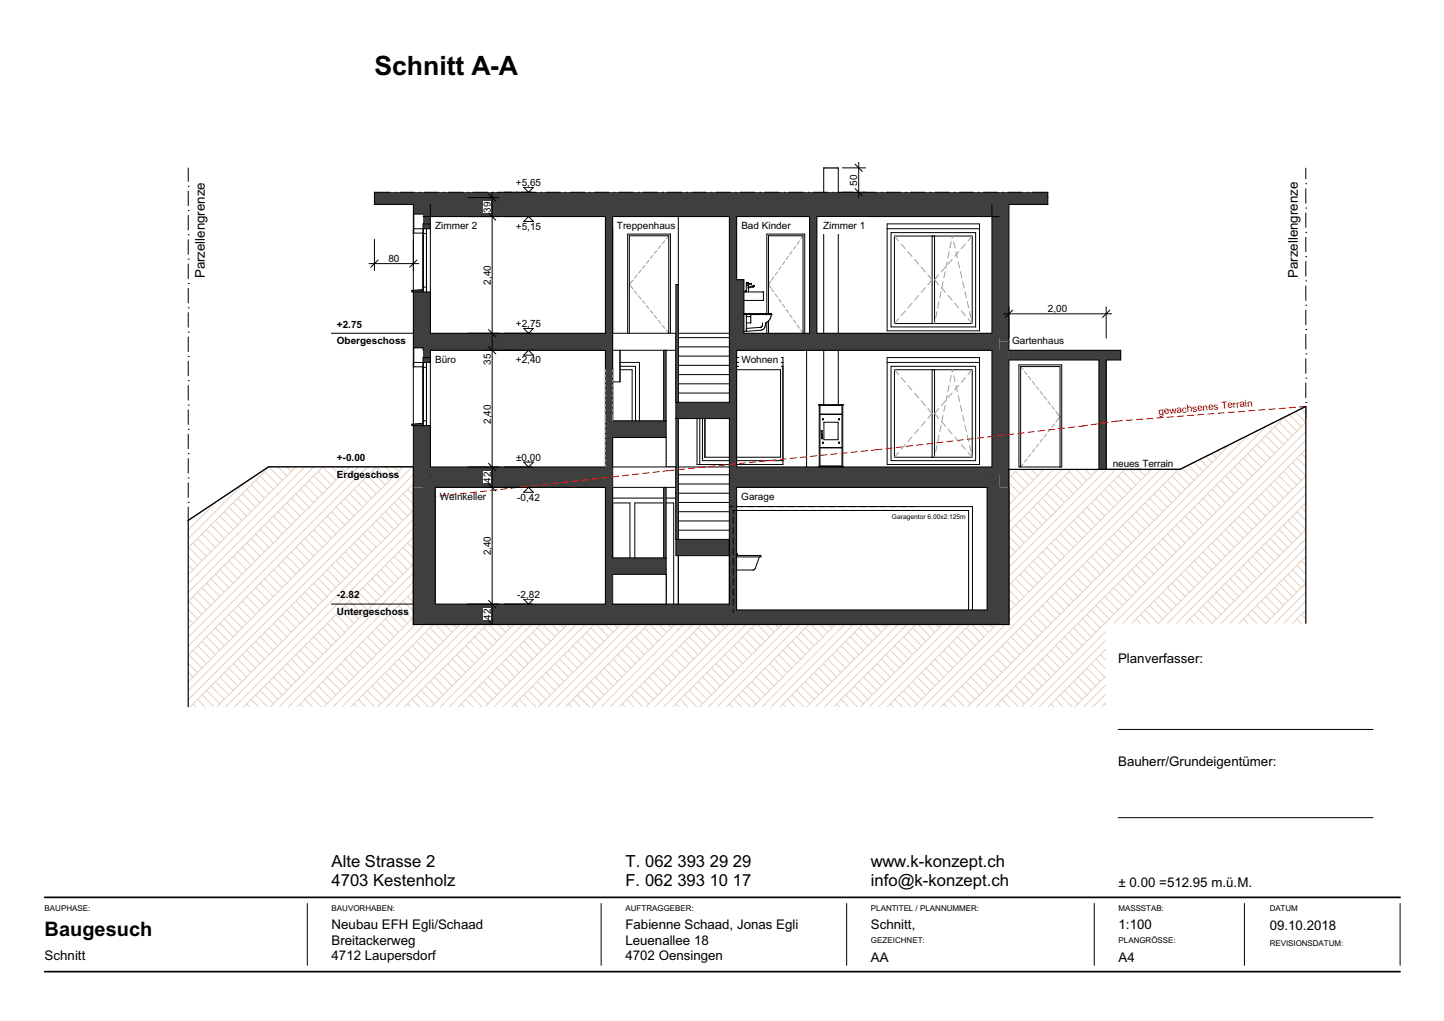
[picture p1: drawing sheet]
<svg xmlns="http://www.w3.org/2000/svg" width="297mm" height="210mm" viewBox="0 0 297 210" stroke-linecap="round" stroke-linejoin="round" font-family="sans-serif">
<defs><g id="words">
<text font-size="5.5" x="77" y="15.4">Schnitt A-A</text>
<text font-size="4.1" x="9.2" y="192.6">Baugesuch</text>
<g font-size="3.4">
<text x="68.2" y="178.4">Alte Strasse 2</text>
<text x="128.6" y="178.4">T. 062 393 29 29</text>
<text x="179.1" y="178.4">www.k-konzept.ch</text>
<text x="68.2" y="182.3">4703 Kestenholz</text>
<text x="128.6" y="182.3">F. 062 393 10 17</text>
<text x="179.1" y="182.3">info@k-konzept.ch</text>
</g>
<g font-size="2.7">
<text x="42.1" y="57.2" transform="rotate(-90 42.1 57.2)">Parzellengrenze</text>
<text x="266.9" y="57.2" transform="rotate(-90 266.9 57.2)">Parzellengrenze</text>
<text x="230" y="136.3">Planverfasser:</text>
<text x="230" y="157.5">Bauherr/Grundeigentümer:</text>
<text x="230.1" y="182.5">± 0.00 =512.95 m.ü.M.</text>
<text x="68.2" y="191.2">Neubau EFH Egli/Schaad</text>
<text x="128.6" y="191.2">Fabienne Schaad, Jonas Egli</text>
<text x="179.1" y="191">Schnitt,</text>
<text x="230.1" y="191">1:100</text>
<text x="261.1" y="191.3">09.10.2018</text>
<text x="9.2" y="197.5">Schnitt</text>
<text x="68.2" y="194.3">Breitackerweg</text>
<text x="68.2" y="197.5">4712 Laupersdorf</text>
<text x="128.6" y="194.3">Leuenallee 18</text>
<text x="128.6" y="197.5">4702 Oensingen</text>
<text x="179.1" y="197.9">AA</text>
<text x="230.1" y="197.9">A4</text>
</g>
<g font-size="2.1">
<text x="106.1" y="38.3">+5,65</text>
<text x="176.3" y="38.2" transform="rotate(-90 176.3 38.2)">50</text>
<text x="89.5" y="47.1">Zimmer 2</text>
<text x="100.9" y="43.7" transform="rotate(-90 100.9 43.7)">39</text>
<text x="106.1" y="47.2">+5,15</text>
<text x="126.9" y="47.1">Treppenhaus</text>
<text x="152.5" y="47.1">Bad Kinder</text>
<text x="169.3" y="47.1">Zimmer 1</text>
<text x="79.9" y="53.9">80</text>
<text x="100.9" y="58.5" transform="rotate(-90 100.9 58.5)">2,40</text>
<text x="215.5" y="64.2">2,00</text>
<text x="69.3" y="67.4">+2.75</text>
<text x="69.3" y="70.8">Obergeschoss</text>
<text x="106.1" y="67.3">+2,75</text>
<text x="208.2" y="70.7">Gartenhaus</text>
<text x="89.5" y="74.6">Büro</text>
<text x="100.9" y="75.1" transform="rotate(-90 100.9 75.1)">35</text>
<text x="106.1" y="74.7">+2,40</text>
<text x="152.5" y="74.6">Wohnen</text>
<text x="100.9" y="87.2" transform="rotate(-90 100.9 87.2)">2,40</text>
<text x="69.3" y="94.9">+-0.00</text>
<text x="106.2" y="94.8">±0,00</text>
<text x="69.3" y="98.3">Erdgeschoss</text>
<text x="100.9" y="99.3" transform="rotate(-90 100.9 99.3)">42</text>
<text x="228.9" y="96.1">neues Terrain</text>
<text x="90.5" y="102.8">Weinkeller</text>
<text x="106.4" y="102.9">-0,42</text>
<text x="152.5" y="102.8">Garage</text>
<text x="100.9" y="114.2" transform="rotate(-90 100.9 114.2)">2,40</text>
<text x="69.3" y="123.1">-2.82</text>
<text x="106.4" y="123">-2,82</text>
<text x="69.3" y="126.5">Untergeschoss</text>
<text x="100.9" y="127.5" transform="rotate(-90 100.9 127.5)">42</text>
<text x="106.4" y="131.1">-3,24</text>
</g>
<g font-size="2.1" fill="#f00">
<text x="238.3" y="85.3" transform="rotate(-5 238.3 85.3)">gewachsenes Terrain</text>
<text x="60.6" y="105.3" transform="rotate(-5 60.6 105.3)">gewachsenes Terrain</text>
</g>
<g font-size="1.6">
<text x="9.2" y="187.3">BAUPHASE:</text>
<text x="68.2" y="187.3">BAUVORHABEN:</text>
<text x="128.6" y="187.3">AUFTRAGGEBER:</text>
<text x="179.1" y="187.3">PLANTITEL / PLANNUMMER:</text>
<text x="230.1" y="187.3">MASSSTAB:</text>
<text x="261.1" y="187.3">DATUM</text>
<text x="179.1" y="193.9">GEZEICHNET:</text>
<text x="230.1" y="193.9">PLANGRÖSSE:</text>
<text x="261.1" y="194.6">REVISIONSDATUM:</text>
</g>
<text font-size="1.4" x="183.5" y="106.7">Garagentor 6.00x2.125m</text>
</g></defs>
<path d="M9.2 184.6h278.8M9.2 199.8h278.8" fill="none" stroke="#000" stroke-width=".35"/>
<path d="M230 150h52.4M230 168.2h52.4M63.2 185.8v12.7M123.6 185.8v12.7M174.1 185.8v12.7M225.1 185.8v12.7M255.9 185.8v12.7M288 185.8v12.7" fill="none" stroke="#000" stroke-width=".21"/>
<!-- layer: 07 Aussenwnde -->
<path d="M207.5 112.5h45.1v12M226.4 112.5v12M252.6 113.5l2-1h9v12h-56.1" fill="none" stroke="#000" stroke-width=".21"/>
<!-- layer: 10 Decken -->
<g fill="#3f3f3f">
<path d="M150 97.7h55.5v2.5h-55.5z" fill-rule="evenodd"/>
<path d="M87 97.7h39v2.5h-39z" fill-rule="evenodd"/>
<path d="M150 69.5h55.5v2.5h-55.5z" fill-rule="evenodd"/>
<path d="M87 69.5h39v2.5h-39z" fill-rule="evenodd"/>
</g>
<!-- layer: 07 Aussenwnde -->
<g fill="#3f3f3f">
<path d="M204 72h1.5v25.7h-1.5z" fill-rule="evenodd"/>
<path d="M205.5 70.2h2v30h-2z" fill-rule="evenodd"/>
<path d="M87 60h1.5v9.5h-1.5z" fill-rule="evenodd"/>
<path d="M87 42h1.5v4h-1.5z" fill-rule="evenodd"/>
<path d="M85 42h2v2h-2z" fill-rule="evenodd"/>
<path d="M85 60h2v9.5h-2z" fill-rule="evenodd"/>
<path d="M85 47v.9z" fill-rule="evenodd"/>
<path d="M204 42h1.5v27.5h-1.5z" fill-rule="evenodd"/>
<path d="M205.5 42h2v28.2h-2z" fill-rule="evenodd"/>
<path d="M87 87.5h1.5v10.2h-1.5z" fill-rule="evenodd"/>
<path d="M87 72h1.5v1.5h-1.5z" fill-rule="evenodd"/>
<path d="M85 69.5h2v2h-2z" fill-rule="evenodd"/>
<path d="M85 87.5h2v12.7h-2z" fill-rule="evenodd"/>
<path d="M85 74.5v.9z" fill-rule="evenodd"/>
</g>
<!-- layer: 08 Innenwnde -->
<g fill="#3f3f3f">
<path d="M124.5 100.2h1.5v25.7h-1.5z" fill-rule="evenodd"/>
<path d="M150 72h1.5v25.7h-1.5z" fill-rule="evenodd"/>
<path d="M166.5 44.5h1.5v25h-1.5z" fill-rule="evenodd"/>
<path d="M150 44.5h1.5v25h-1.5z" fill-rule="evenodd"/>
<path d="M124.5 72h1.5v25.7h-1.5z" fill-rule="evenodd"/>
<path d="M124.5 44.5h1.5v25h-1.5z" fill-rule="evenodd"/>
</g>
<!-- layer: 11 Dcher -->
<g fill="#3f3f3f">
<path d="M77 40.6h138.5v1.4h-138.5z" fill-rule="evenodd"/>
<path d="M77 39.5h138.5v.8h-138.5z" fill-rule="evenodd"/>
</g>
<path d="M77 42h138.5" fill="none" stroke="#3f3f3f" stroke-width=".21"/>
<path d="M77 40.5h138.5" fill="none" stroke="#3f3f3f" stroke-width=".25"/>
<!-- layer: 12 Treppen / Lift -->
<g fill="#3f3f3f">
<path d="M126 86.5h11v3.5h-11z" fill-rule="evenodd"/>
<path d="M139 82.7h11v3.4h-11z" fill-rule="evenodd"/>
<path d="M126 114.7h11v3.5h-11z" fill-rule="evenodd"/>
<path d="M139 110.9h11v3.4h-11z" fill-rule="evenodd"/>
</g>
<!-- layer: 07 Aussenwnde -->
<path d="M226 74h1.5v24.2h-1.5z" fill-rule="evenodd" fill="#3f3f3f"/>
<!-- layer: 10 Decken -->
<g fill="#3f3f3f">
<path d="M207.5 72h23v2h-23z" fill-rule="evenodd"/>
<path d="M126 124.9h24v1h-24z" fill-rule="evenodd"/>
<path d="M89.5 124.9h35v1h-35z" fill-rule="evenodd"/>
</g>
<path d="M89.5 124.3h35M126 124.3h24" fill="none" stroke="#3f3f3f" stroke-width=".21"/>
<g fill="#3f3f3f">
<path d="M89.5 125.9h62z" fill-rule="evenodd"/>
<path d="M126 124.3h24v.6h-24z" fill-rule="evenodd"/>
<path d="M89.5 124.3h35v.6h-35z" fill-rule="evenodd"/>
<path d="M87 125.9h118.5v2.5h-118.5z" fill-rule="evenodd"/>
<path d="M151.5 96.9h52.5v.8h-52.5z" fill-rule="evenodd"/>
</g>
<path d="M151.5 96.8h52.5" fill="none" stroke="#3f3f3f" stroke-width=".21"/>
<path d="M88.5 96.9h36v.8h-36z" fill-rule="evenodd" fill="#3f3f3f"/>
<path d="M88.5 96.8h36M88.5 96.1h36M151.5 96.1h52.5" fill="none" stroke="#3f3f3f" stroke-width=".21"/>
<g fill="#3f3f3f">
<path d="M88.5 97.7h37.5z" fill-rule="evenodd"/>
<path d="M150 97.7h54z" fill-rule="evenodd"/>
<path d="M88.5 96.1h36v.6h-36z" fill-rule="evenodd"/>
<path d="M151.5 96.1h52.5v.6h-52.5z" fill-rule="evenodd"/>
</g>
<path d="M88.5 69.3h36M153 69.3h13.5M168 69.3h36" fill="none" stroke="#3f3f3f" stroke-width=".3"/>
<path d="M88.5 68.6h36M153 68.6h13.5M168 68.6h36" fill="none" stroke="#3f3f3f" stroke-width=".21"/>
<g fill="#3f3f3f">
<path d="M150 69.5h54z" fill-rule="evenodd"/>
<path d="M88.5 69.5h37.5z" fill-rule="evenodd"/>
<path d="M168 68.6h36v.6h-36z" fill-rule="evenodd"/>
<path d="M88.5 68.6h36v.6h-36z" fill-rule="evenodd"/>
<path d="M153 68.6h13.5v.6h-13.5z" fill-rule="evenodd"/>
<path d="M151.5 125.4h51.5v.5h-51.5z" fill-rule="evenodd"/>
</g>
<!-- layer: 08 Innenwnde -->
<path d="M150 99.5v.7h1.5v25.7h-1.5z" fill-rule="evenodd" fill="#3f3f3f"/>
<!-- layer: 11 Dcher -->
<path d="M87 42h118.5v2.5h-118.5z" fill-rule="evenodd" fill="#3f3f3f"/>
<!-- layer: 07 Aussenwnde -->
<path d="M85.1 44v3.9" fill="none" stroke="#3f3f3f" stroke-width=".21"/>
<g fill="#3f3f3f">
<path d="M87 46h1.5v1h-1.5z" fill-rule="evenodd"/>
<path d="M87.7 47v1z" fill-rule="evenodd"/>
<path d="M87.7 58.5v.5z" fill-rule="evenodd"/>
<path d="M87.7 59v1z" fill-rule="evenodd"/>
<path d="M87.7 48v.5z" fill-rule="evenodd"/>
</g>
<path d="M87.7 48v11" fill="none" stroke="#3f3f3f" stroke-width=".21"/>
<g fill="#3f3f3f">
<path d="M87 59v1z" fill-rule="evenodd"/>
<path d="M84.7 59.7l2.3-.2v.5h-2.3z" fill-rule="evenodd"/>
<path d="M87 47v1z" fill-rule="evenodd"/>
<path d="M87 58.5v.7z" fill-rule="evenodd"/>
<path d="M87 47.8v.7z" fill-rule="evenodd"/>
</g>
<path d="M87 48v11M85.1 71.5v3.9" fill="none" stroke="#3f3f3f" stroke-width=".21"/>
<g fill="#3f3f3f">
<path d="M87 73.5h1.5v1h-1.5z" fill-rule="evenodd"/>
<path d="M84.7 87.2l2.3-.2v.5h-2.3z" fill-rule="evenodd"/>
<path d="M87 86.5v1z" fill-rule="evenodd"/>
<path d="M87 74.5v1z" fill-rule="evenodd"/>
</g>
<path d="M87.7 75.5v11" fill="none" stroke="#3f3f3f" stroke-width=".21"/>
<g fill="#3f3f3f">
<path d="M87.7 75.3v.7z" fill-rule="evenodd"/>
<path d="M87.7 86v.7z" fill-rule="evenodd"/>
<path d="M87.7 74.5v1z" fill-rule="evenodd"/>
<path d="M87.7 86.5v1z" fill-rule="evenodd"/>
</g>
<path d="M87 75.5v11" fill="none" stroke="#3f3f3f" stroke-width=".21"/>
<g fill="#3f3f3f">
<path d="M87 75.5v.5z" fill-rule="evenodd"/>
<path d="M87 86v.5z" fill-rule="evenodd"/>
</g>
<!-- layer: 08 Innenwnde -->
<path d="M151.5 57.5h1.5v12h-1.5z" fill-rule="evenodd" fill="#3f3f3f"/>
<!-- layer: 10 Decken -->
<g fill="none" stroke="#000" stroke-width=".21">
<path d="M87 71.5v.5M88.5 72h36M88.5 68.5h36M126 68.5h24M139 68.5v3.5h-13v-2.5M150 69.5v2.5M151.5 72h52.5M153 68.5h13.5M168 68.5h36M207.5 72h23v2h-3M207.5 74h18.5M88.5 96h36"/>
<path d="M137 96h13M139 96v4.2h-13v-2.5M150 97.7v1.8M151.5 96h52.5M219.5 98.2v1.7h-12M89.5 100.2h35M151.5 100.2h51.5M87 128.4h118.5M89.5 124.2h35M126 124.2h24M151.5 125.4h51.5"/>
</g>
<!-- layer: 07 Aussenwnde -->
<g fill="none" stroke="#000" stroke-width=".21">
<path d="M84.7 59.7v.3h3.8M85 42v17.7h-.3M85 47.9h2M85 47h.1M85 44h2M85.1 47h3.4M85.1 44v3.9M87 47.8h.1M87 48.5h.1M87 59.2h.1M87 58.5h.1M87 59.5l-2.3 .2"/>
<path d="M87 59h.7M87 48h.7M87.7 47v13M87.7 48.5h.1M87.7 58.5h.1M88.5 42v26.5M88.5 46h-1.5v14M139.5 44.5v24M182.5 46h19v22h-19zM182.5 47h19M183.3 47.8h17.4v19.4h-17.4zM184 48.5h16v18h-16z"/>
<path d="M204 42v26.5M207.5 42v30M85 60v27.2M85 74.5h.1M85 75.4h2M85 71.5h2M85.1 74.5h3.4M85.1 71.5v3.9M87 76h.1M87 75.5h.7M87.7 75.3h.1M87.7 76h.1"/>
<path d="M87.7 74.5v13M88.5 72v24M88.5 73.5h-1.5v14M127.5 74.5h4v12M127.5 75.3h3.2v11.2M127.5 76h2.5v10.5M151.5 73.5h9.5v22h-9.5M151.5 75.3h9.5M151.5 76h9v18h-9M151.5 74.5h9.5M165.9 72v24M182.5 73.5h19v22h-19z"/>
<path d="M182.5 74.5h19M183.3 75.3h17.4v19.4h-17.4zM184 76h16v18h-16zM204 72v24M207.5 74v26.2M209.6 75h8.8v21h-8.8zM226 74v24.2M227.5 74v24.2h-20M85 87.5v12.7M85 96h-6v17.5h6M87 86h.1M87 86.5h.7"/>
<path d="M87 87l-2.3 .2v.3h3.8M87.7 86h.1M87.7 86.7h.1M88.5 97.7h.1M139.5 86.1v9.9M143.4 86.1v9.4h6.6M143.9 86.1v9.4M144.5 86.1v8.6h5.5M145 86.1v7.9h5M151.5 94.7h9.5M204 97.7h.1M209.9 96v-20.6h8.1v20.6"/>
<path d="M126 103.4h3.6v11.3M126 102.4h13M130.6 114.7v-11.3h8v20.8M139.5 114.3v9.9M151.5 105h47.7v20.4M151.5 104.2h48.5v21.2M236.4 124.5v3.1h6v-3.1"/>
</g>
<!-- layer: 08 Innenwnde -->
<g fill="none" stroke="#000" stroke-width=".21">
<path d="M169.4 39.5v-5h3v5M124.5 44.5v24M126 44.5v25M126 48.1h.1M126 46.8h.1M150 44.5v25M151.5 44.5v13h1.5v11M166.5 44.5v24M168 44.5v24M169.4 44.5v24M172.4 44.5v24M124.5 72v24"/>
<path d="M126 72v14.5M126 75.6h.1M129.1 68.5v-20.4h8.8v20.4M129.4 68.5v-20h8.1v20M150 72v10.7M151.5 72v24M157.7 64.5v-16.4h7.8v20.4M157.7 66.3v2.2M158.1 64.5v-16h7.1v20M158.1 66v2.5M169.4 72v11.2M172.4 72v11.2"/>
<path d="M126 90v7.7M150 99.5v24.7M150 99.5h.1M150 86.1v11.6M169.4 96h.1M172.4 96h.1M124.5 100.2v24M126 100.2v14.5M126 118.2v6M126 103.8h.1M139.5 114.3v9.9M151.5 100.2v25.2"/>
</g>
<!-- layer: 27 Mbel Einbau -->
<g fill="none" stroke="#000" stroke-width=".21">
<path d="M153.4 59.8h.1M153.4 59.9h.1M153.5 58.7h.4M153.9 59.2h.1M153.9 59.1h.1M153.9 59v.1M153.9 58.4h.1M153.9 59.3h.1M153.9 59v-.8h-.4v1.8M153.9 59.3v.7M153.9 58.4h.7h-.7M153.9 59h.1"/>
<path d="M154.1 58.4h.1M154.9 59h.1M154.9 58.9v.1M154.9 59l-1 .3M154.9 58.9h.1M155 58.9h.1M155 58.9h-.1M155 59h-.1M155 58.9l-.1 .1M155.1 58.9h-.1M155.1 58.9h.1M155.1 58.7l-1.2 .3"/>
<path d="M155.1 58.7h.1M155.1 58.7v.1M155.1 58.8h.1M155.1 58.8v.1M155.2 58.9h.1M155.2 58.9h-.1M127.5 72v6.5h-1.5M153 61.7l4 .1M153 68.1h.5M153 64.7h5.7M153 64.6v.1M153.1 64.6h-.1"/>
<path d="M153.1 64.6h.1M153.1 64.7h.1M153.1 64.6v.1M153.1 64.5v.1M153.1 64.5h.1M153.2 64.5h-.1M153.2 64.5h5.3M153.2 64.5h.1M153.2 64.7h.1M153.2 64.6v.1M153.2 64.6h.1M153.2 64.5v.1"/>
<path d="M153.5 64.7v3.4M153.5 65.1h.9M154 64.5v.2M154 64.5h.1M154.4 64.7v1.7h-.9M156.5 67.3l-3 .2M156.5 67.3h.1M156.8 64.7h.1M156.8 66.4v.7l-.3 .2M157 60l-4 .1M157 60v.1M157 60.1v1.7"/>
<path d="M157 61.8h.1M157.5 64.7h.1M158.1 64.7h.1M158.3 64.7h.1M158.5 64.5h.1M158.6 64.5h.1M158.6 64.7a1.84 1.84 0 0 1-1.1 1.7l-.2 .9-.4 .5-3.4 .3M158.6 64.7h.1M158.6 64.5l.1 .1M158.7 64.7h.1M158.7 64.6v.1M168.4 95.9l5 .1z"/>
<path d="M168.4 83.2l5 .1zM168.5 83.3v12.6M168.6 96h.1M168.7 83.4h4.5v1.8h-4.5zM168.7 85.2h4.5v6.8h-4.5zM168.7 92.1h4.5v3.7h-4.5zM168.9 88.6v.8M168.9 96h.1M168.9 88.6h.1M168.9 89.4l.1 .8M169 88.5l-.1 .1M169 88.5v.1"/>
<path d="M169 88.6h.1M169 90.2h.1M169.1 88.6h.1M169.1 88.6v.8M169.1 89.4h-.2M169.1 89.4l.1 .8M169.2 90.2h-.1M169.2 91v.1M169.2 86.2l.1 .1M169.2 86.2h.1M169.2 86.2h.1v.1M169.2 90.2h.1"/>
<path d="M169.3 90.9l-.1 .1M169.3 90.9v.1M169.3 91v.1h-.1M169.3 86.3h.1M169.5 86.8h2.9v3.6h-2.9zM172.5 91v.1M172.5 86.2v.1M172.5 91.1h.2M172.5 86.2h.1M172.5 86.2h.2M172.5 91h.1M172.5 86.3h.1"/>
<path d="M172.6 90.9l-.1 .1M172.6 90.9l.1 .1M172.7 86.2h.1M172.7 91v.1M172.7 86.2l-.1 .1M172.9 96h.1M173.2 96h.1M173.3 83.3v12.6M151.5 113.8l.1 .4h4.9v.3h-5M156.2 114.5l-.8 2.4-.3 .3h-3.6"/>
</g>
<!-- layer: 08 Innenwnde -->
<g fill="none" stroke="#9f9f9f" stroke-width=".21">
<path d="M130.2 57.6l-.8 .9 .8 .9M130.5 59.8l.5 .7M131 56.6l-.5 .6M131.8 55.6l-.5 .6M132.6 54.6l-.5 .6M133.5 53.6l-.5 .6M134.3 52.5l-.5 .7M135.1 51.5l-.5 .7M135.9 50.5l-.5 .6M136.7 49.5l-.5 .6M137.5 48.5l-.5 .6M158.5 57.9l-.4 .6 .4 .7"/>
<path d="M158.7 59.4l.5 .7M159.2 57l-.5 .6M159.9 55.9l-.5 .7M160.7 54.9l-.5 .6M161.4 53.8l-.5 .7M162.2 52.7l-.5 .7M162.9 51.7l-.4 .6M163.7 50.6l-.5 .7M164.4 49.6l-.4 .6M165.2 48.5l-.5 .6M124.5 76v.6M124.5 77v.6"/>
<path d="M124.5 78v.6M124.5 79v.7M126 76v.6M126 77v.6M126 78v.6M126 79v.7M131.3 60.8l.5 .7M132.1 61.9l.5 .6M133 62.9l.5 .6M133.8 63.9l.5 .6M134.6 64.9l.5 .6M135.4 65.9l.5 .6"/>
<path d="M136.2 66.9l.5 .6M137 67.9l.5 .6M159.4 60.5l.5 .6M160.2 61.5l.5 .7M160.9 62.6l.5 .6M161.7 63.6l.5 .7M162.5 64.7l.4 .7M163.2 65.8l.5 .6M164 66.8l.4 .7M164.7 67.9l.5 .6M124.5 80v.7M124.5 81.1v.6"/>
<path d="M124.5 82.1v.6M124.5 83.1v.6M124.5 84.1v.6M124.5 85.1v1.8M124.5 87.3v.7M124.5 88.3v.7M124.5 89.4v.6M124.5 90.4v.6M124.5 91.4v.6M124.5 92.4v.6M124.5 93.4v.6M124.5 94.4v.6"/>
<path d="M124.5 95.4v.6M126 80v.7M126 81.1v.6M126 82.1v.6M126 83.1v.6M126 84.1v.6M126 85.1v1.4"/>
</g>
<!-- layer: 11 Dcher -->
<g fill="none" stroke="#000" stroke-width=".21">
<path d="M80.3 39.5h-3.3v2.5h8M81.3 39.5h.1M82.3 39.5h3M86.3 39.5h.1M87.3 39.5h3M91.3 39.5h.1M92.3 39.5h3M96.3 39.5h.1M97.3 39.5h3M101.3 39.5h.1M102.3 39.5h3M106.3 39.5h.1"/>
<path d="M107.3 39.5h3M111.3 39.5h.1M112.3 39.5h3M116.3 39.5h.1M117.3 39.5h3M121.3 39.5h.1M122.3 39.5h3M126.3 39.5h.1M127.3 39.5h3M131.3 39.5h.1M132.3 39.5h3M136.3 39.5h.1"/>
<path d="M137.3 39.5h3M141.3 39.5h.1M142.3 39.5h3M146.3 39.5h.1M147.3 39.5h3M151.3 39.5h.1M152.3 39.5h3M156.3 39.5h.1M157.3 39.5h3M161.3 39.5h.1M162.3 39.5h3M166.3 39.5h.1"/>
<path d="M167.3 39.5h3M171.3 39.5h.1M172.3 39.5h3M176.3 39.5h.1M177.3 39.5h3M181.3 39.5h.1M182.3 39.5h3M186.3 39.5h.1M187.3 39.5h3M191.3 39.5h.1M192.3 39.5h3M196.3 39.5h.1"/>
<path d="M197.3 39.5h3M201.3 39.5h.1M202.3 39.5h3M206.3 39.5h.1M207.3 39.5h3M211.3 39.5h.1M212.3 39.5h3.2v2.5h-8M87 44.5h37.5M126 44.5h24M151.5 44.5h15M168 44.5h37.5"/>
</g>
<!-- layer: 12 Treppen / Lift -->
<g fill="none" stroke="#000" stroke-width=".21">
<path d="M139 72v14.1h11M139 78.9h11M139 77h11M139 75.1h11M139 73.2h11M139 71.3h11M139 69.4h11M126 86.5h11v12h-11M126 90h11M139 80.8h11M139 82.7h11M139 99.5h11"/>
<path d="M139 97.6h11M126 114.7h11v9.5M126 118.2h11M139 100.2v14.1h11v-3.4h-11M139 109h11M139 107.1h11M139 105.2h11M139 103.3h11M139 101.4h11M126 122.5h11"/>
</g>
<!-- layer: 07 Aussenwnde -->
<g fill="none" stroke="#9f9f9f" stroke-width=".21">
<path d="M209.9 75.4l.5 .6M210.7 76.4l.5 .6M211.5 77.4l.5 .7M212.3 78.5l.5 .6M213.1 79.5l.5 .6M210.4 95.4l-.5 .6M211.2 94.4l-.5 .6M212 93.4l-.5 .6M212.8 92.3l-.5 .7M213.6 91.3l-.5 .7M213.9 80.5l.5 .6M214.4 90.3l-.5 .6"/>
<path d="M214.7 81.5l.5 .7M215.2 89.3l-.5 .6M215.5 82.6l.5 .6M216 88.3l-.5 .6M216.3 83.6l.5 .6M216.8 87.2l-.5 .7M217.1 84.6l.9 1.1-.9 1.1"/>
</g>
<path d="M126 96h13v4.2h-13z" fill-rule="evenodd" fill="#fff"/>
<g fill="none" stroke="#000" stroke-width=".21">
<path d="M126 96h13v4.2h-13zM85.6 128.4l.5 .5M86.6 128.4l-.5 .5M87.7 128.4l.5 .5M88.7 128.4l-.5 .5M89.9 128.4l.5 .5M90.8 128.4l-.5 .5M92 128.4l.4 .5 .5-.5M94.1 128.4l.5 .5M95.1 128.4l-.5 .5M96.2 128.4l.5 .5M97.2 128.4l-.5 .5"/>
<path d="M98.3 128.4l.5 .5M99.3 128.4l-.5 .5M100.5 128.4l.4 .5 .5-.5M102.6 128.4l.5 .5M103.5 128.4l-.5 .5M104.7 128.4l.5 .5M105.7 128.4l-.5 .5M106.8 128.4l.5 .5M107.8 128.4l-.5 .5M108.9 128.4l.5 .5 .5-.5M111.1 128.4l.5 .5M112 128.4l-.5 .5"/>
<path d="M113.2 128.4l.5 .5M114.2 128.4l-.5 .5M115.3 128.4l.5 .5M116.3 128.4l-.5 .5M117.4 128.4l.5 .5M118.4 128.4l-.5 .5M119.6 128.4l.5 .5M120.5 128.4l-.5 .5M121.7 128.4l.5 .5M122.6 128.4l-.5 .5M123.8 128.4l.5 .5 .5-.5M125.9 128.4l.5 .5"/>
<path d="M126.9 128.4l-.5 .5M128 128.4l.5 .5M129 128.4l-.5 .5M130.2 128.4l.5 .5M131.1 128.4l-.5 .5M132.3 128.4l.4 .5 .5-.5M134.4 128.4l.5 .5M135.4 128.4l-.5 .5M136.5 128.4l.5 .5M137.5 128.4l-.5 .5M138.6 128.4l.5 .5M139.6 128.4l-.5 .5"/>
<path d="M140.8 128.4l.4 .5 .5-.5M142.9 128.4l.5 .5M143.8 128.4l-.5 .5M145 128.4l.5 .5M146 128.4l-.5 .5M147.1 128.4l.5 .5M148.1 128.4l-.5 .5M149.3 128.4l.4 .5 .5-.5M151.4 128.4l.5 .5M152.3 128.4l-.5 .5M153.5 128.4l.5 .5M154.5 128.4l-.5 .5"/>
<path d="M155.6 128.4l.5 .5M156.6 128.4l-.5 .5M157.7 128.4l.5 .5 .5-.5M159.9 128.4l.5 .5M160.8 128.4l-.5 .5M162 128.4l.5 .5M162.9 128.4l-.5 .5M164.1 128.4l.5 .5M165.1 128.4l-.5 .5M166.2 128.4l.5 .5 .5-.5M168.3 128.4l.5 .5M169.3 128.4l-.5 .5"/>
<path d="M170.5 128.4l.5 .5M171.4 128.4l-.5 .5M172.6 128.4l.5 .5M173.5 128.4l-.5 .5M174.7 128.4l.5 .5 .5-.5M176.8 128.4l.5 .5M177.8 128.4l-.5 .5M179 128.4l.5 .5M179.9 128.4l-.5 .5M181.1 128.4l.5 .5M182 128.4l-.5 .5M183.2 128.4l.5 .5 .5-.5"/>
<path d="M185.3 128.4l.5 .5M186.3 128.4l-.5 .5M187.4 128.4l.5 .5M188.4 128.4l-.5 .5M189.6 128.4l.5 .5M190.5 128.4l-.5 .5M191.7 128.4l.4 .5 .5-.5M193.8 128.4l.5 .5M194.8 128.4l-.5 .5M195.9 128.4l.5 .5M196.9 128.4l-.5 .5M198 128.4l.5 .5"/>
<path d="M199 128.4l-.5 .5M200.2 128.4l.4 .5 .5-.5M202.3 128.4l.5 .5M203.2 128.4l-.5 .5M204.4 128.4l.5 .5M205.4 128.4l-.5 .5M206.5 128.4l.5 .5M207.5 128.4l-.5 .5"/>
</g>
<path d="M126 118.1h11v6.1h-11z" fill-rule="evenodd" fill="#fff"/>
<path d="M126 118.1h11v6.1h-11z" fill="none" stroke="#000" stroke-width=".21"/>
<path d="M139 58.5h.5v24.2h-.5z" fill-rule="evenodd" fill="#5f5f5f"/>
<path d="M139 58.5h.5v24.2h-.5z" fill="none" stroke="#000" stroke-width=".21"/>
<path d="M136.5 72h.5v14.5h-.5z" fill-rule="evenodd" fill="#5f5f5f"/>
<path d="M136.5 72h.5v14.5h-.5z" fill="none" stroke="#000" stroke-width=".21"/>
<path d="M136.5 100.2h.5v14.5h-.5z" fill-rule="evenodd" fill="#5f5f5f"/>
<path d="M136.5 100.2h.5v14.5h-.5z" fill="none" stroke="#000" stroke-width=".21"/>
<path d="M139 86h.5v24.9h-.5z" fill-rule="evenodd" fill="#5f5f5f"/>
<g fill="none" stroke="#000" stroke-width=".21">
<path d="M38.7 38.3h.1M38.7 39.3v3M38.7 34.6v2.7M268.6 37.8h.1M268.6 34.6v2.2M268.6 38.8v3M38.7 58.3h.1M38.7 59.3v3M38.7 53.3h.1M38.7 54.3v3M38.7 48.3h.1M38.7 49.3v3"/>
<path d="M38.7 43.3h.1M38.7 44.3v3M268.6 57.8h.1M268.6 52.8h.1M268.6 47.8h.1M268.6 42.8h.1M268.6 43.8v3M268.6 48.8v3M268.6 53.8v3M268.6 58.8v3M38.7 78.3h.1M38.7 79.3v3"/>
<path d="M38.7 73.3h.1M38.7 74.3v3M38.7 68.3h.1M38.7 69.3v3M38.7 63.3h.1M38.7 64.3v3M268.6 77.8h.1M268.6 72.8h.1M268.6 67.8h.1M268.6 62.8h.1M268.6 63.8v3M268.6 68.8v3"/>
<path d="M268.6 73.8v3M268.6 78.8v3M38.7 99.3v3M38.7 98.3h.1M38.7 94.3v3M38.7 93.3h.1M38.7 89.3v3M38.7 88.3h.1M38.7 84.3v3M38.7 83.3h.1M139 86h.5v24.9h-.5zM268.6 82.8h.1"/>
<path d="M268.6 83.8v2.2M38.7 104.3v2.8M38.7 103.3h.1"/>
</g>
<path d="M85 96h-29.8l-16.5 11.1M268.6 83.6l-25.9 12.9h-15.2" fill="none" stroke="#000" stroke-width=".25"/>
<g fill="none" stroke="#f00" stroke-width=".21">
<path d="M110.5 99.8l-1.3 .1M112.6 99.6l-1.3 .1M114.7 99.3l-1.3 .2M116.8 99.1l-1.3 .2M118.9 98.9l-1.3 .1M121 98.6l-1.3 .2M123.1 98.4l-1.3 .2M125.1 98.2l-1.2 .1M127.2 97.9l-1.3 .2M129.3 97.7l-1.3 .2M131.4 97.5l-1.3 .1M133.5 97.2l-1.3 .2"/>
<path d="M135.6 97l-1.3 .2M138.7 96.7l-2.3 .2M140.8 96.5l-1.3 .1M142.9 96.3l-1.3 .1M145 96l-1.3 .2M147.1 95.8l-1.3 .2M149.2 95.6l-1.3 .2M151.3 95.4l-1.3 .2M153.3 95.2l-1.2 .1M155.4 95l-1.3 .1M157.5 94.8l-1.3 .1M159.6 94.6l-1.3 .1"/>
<path d="M161.7 94.4l-1.3 .1M163.8 94.2l-1.3 .1M165.9 94l-1.3 .1M168 93.7l-1.3 .2M170.1 93.5l-1.3 .2M172.2 93.3l-1.3 .2M174.2 93.1l-1.2 .1M176.3 92.9l-1.3 .1M178.4 92.7l-1.3 .1M181.4 92.4l-2.2 .2M183.5 92.1l-1.3 .2M185.6 91.9l-1.3 .2"/>
<path d="M187.7 91.7l-1.3 .1M189.8 91.4l-1.3 .2M191.9 91.2l-1.3 .1M193.9 90.9l-1.2 .2M196 90.7l-1.3 .1M198.1 90.5l-1.3 .1M200.2 90.2l-1.3 .2M202.3 90l-1.3 .1M204.4 89.7l-1.3 .2M206.5 89.5l-1.3 .1M208.5 89.3l-1.2 .1M210.6 89l-1.3 .2"/>
<path d="M212.7 88.8l-1.3 .1M214.8 88.5l-1.3 .2M216.9 88.3l-1.3 .1M219 88.1l-1.3 .1M221.1 87.8l-1.3 .2M223.7 87.5l-1.8 .2M225.7 87.2l-1.2 .2M227.8 86.9l-1.3 .2M230.9 86.5l-2.3 .3M233 86.4l-1.3 .1M235 86.2l-1.2 .1M237.1 86l-1.3 .1"/>
<path d="M239.2 85.9l-1.3 .1M241.3 85.7l-1.3 .1M243.4 85.6l-1.3 .1M245.5 85.4l-1.3 .1M247.6 85.2l-1.3 .1M249.7 85.1l-1.3 .1M251.8 84.9l-1.3 .1M253.9 84.7l-1.3 .1M256 84.6l-1.3 .1M258.1 84.4l-1.3 .1M260.2 84.3l-1.3 .1M262.3 84.1l-1.3 .1"/>
<path d="M264.4 83.9l-1.3 .1M266.5 83.8l-1.3 .1M268.6 83.6l-1.3 .1M39.3 107l-.6 .1M41.3 106.8l-1.2 .1M43.4 106.6l-1.3 .1M45.5 106.4l-1.3 .2M47.6 106.3l-1.3 .1M49.7 106.1l-1.3 .1M51.8 105.9l-1.3 .1M53.9 105.7l-1.3 .1M56 105.5l-1.3 .1"/>
<path d="M58.1 105.3l-1.3 .1M60.2 105.1l-1.3 .1M62.3 104.9l-1.3 .1M64.4 104.7l-1.3 .2M66.4 104.6l-1.3 .1M68.5 104.4l-1.3 .1M70.6 104.2l-1.3 .1M72.7 104l-1.3 .1M75.1 103.8l-1.6 .1M77.1 103.5l-1.2 .2M79.2 103.3l-1.3 .1M81.3 103.1l-1.3 .1"/>
<path d="M83.4 102.8l-1.3 .2M85.5 102.6l-1.3 .1M87.6 102.4l-1.3 .1M89.7 102.1l-1.3 .2M91.8 101.9l-1.3 .1M93.8 101.7l-1.2 .1M95.9 101.4l-1.3 .2M98 101.2l-1.3 .1M100.1 101l-1.3 .1M102.2 100.7l-1.3 .2M104.3 100.5l-1.3 .1M106.4 100.3l-1.3 .1"/>
<path d="M108.5 100l-1.3 .2"/>
</g>
<!-- layer: 27 Mbel Einbau -->
<g fill="none" stroke="#000" stroke-width=".21">
<path d="M191.7 48.5h.5v18h-.5zM191.7 76h.5v18h-.5zM150 104.2h.8M150.8 106.4v1.3M150.8 108.5v1.3M150.8 110.6v1.3M150.8 112.7v1.3M150.8 114.8v1.3M150.8 116.9v1.3M150.8 119v1.3M151.2 105h-.4v.6M151.6 104.2h1.3"/>
<path d="M152 105h1.3M153.7 104.2h1.3M154.1 105h1.3M155.8 104.2h1.3M156.2 105h1.3M157.9 104.2h1.3M158.3 105h1.3M160 104.2h1.3M160.4 105h1.3M162.1 104.2h1.3M162.5 105h1.3M164.2 104.2h1.3"/>
<path d="M164.6 105h1.3M166.3 104.2h1.3M166.7 105h1.3M168.4 104.2h1.3M168.8 105h1.3M170.5 104.2h1.3M170.9 105h1.3M172.6 104.2h1.3M173 105h1.3M174.7 104.2h1.3M175.1 105h1.3M176.8 104.2h1.3"/>
<path d="M177.2 105h1.3M178.9 104.2h1.3M179.3 105h1.3M181 104.2h1.3M181.4 105h1.3M183.1 104.2h1.3M183.5 105h1.3M185.2 104.2h1.3M185.6 105h1.3M187.3 104.2h.7M187.6 105h.4M150.8 121.1v1.3"/>
<path d="M150.8 123.2v1.3M150.8 125.3v.6"/>
</g>
<g fill="none" stroke="#9f9f9f" stroke-width=".21">
<path d="M184 48.5l.8 1.1M185.4 50.2l.8 1M186.7 51.8l.9 .9M188.1 53.3l.9 1M189.5 54.9l.8 1M190.3 59.2l-.8 1M190.8 56.5l.9 1-.9 1.1M193.1 56.5l-.9 1 .9 1.1M193.5 60l-.2 1.3M193.6 59.2l.9 1M194 57.9l-.3 1.3M194.4 55.9l-.3 1.3"/>
<path d="M194.5 54.9l-.9 1M194.8 53.8l-.3 1.3M195.2 51.8l-.2 1.2M195.6 49.7l-.2 1.3M195.8 49l.1-.5 .1 .5M195.8 53.3l-.8 1M196.1 49.7l.3 1.3M196.6 51.8l.3 1.3M197.1 53.8l.3 1.3M197.2 51.8l-.8 .9M197.5 55.9l.3 1.3M198 57.9l.3 1.3"/>
<path d="M198.5 60l.3 1.3M198.6 50.2l-.9 1M200 48.5l-.9 1.1M184 76l.8 1.1M184.8 65.5l-.8 1M185.4 77.7l.8 1M186.2 63.9l-.8 1M186.7 79.3l.9 .9M187.6 62.3l-.9 1M189 60.8l-.9 .9M192.3 66.1l-.1 .4M192.7 64.1l-.2 1.3"/>
<path d="M193.1 62.1l-.2 1.2M195 60.8l.8 .9M195.2 79.3l-.2 1.2M195.6 77.2l-.2 1.3M195.8 76.5l.1-.5 .1 .5M196.1 77.2l.3 1.3M196.4 62.3l.8 1M196.6 79.3l.3 1.3M197.2 79.3l-.8 .9M197.7 63.9l.9 1M198.6 77.7l-.9 1M198.9 62l.3 1.3"/>
<path d="M199.1 65.5l.9 1-.1-.4M199.4 64.1l.3 1.2M200 76l-.9 1.1M184.8 93l-.8 1M186.2 91.4l-.8 1M187.6 89.8l-.9 1M188.1 80.8l.9 1M189 88.3l-.9 .9M189.5 82.4l.8 1M190.3 86.7l-.8 1M190.8 84l.9 1-.9 1.1M192.3 93.6l-.1 .4"/>
<path d="M192.7 91.6l-.2 1.3M193.1 84l-.9 1 .9 1.1M193.1 89.6l-.2 1.2M193.5 87.5l-.2 1.3M193.6 86.7l.9 1M194 85.4l-.3 1.3M194.4 83.4l-.3 1.3M194.5 82.4l-.9 1M194.8 81.3l-.3 1.3M195 88.3l.8 .9M195.8 80.8l-.8 1M196.4 89.8l.8 1"/>
<path d="M197.1 81.3l.3 1.3M197.5 83.4l.3 1.3M197.7 91.4l.9 1M198 85.4l.3 1.3M198.5 87.5l.3 1.3M198.9 89.5l.3 1.3M199.1 93l.9 1-.1-.4M199.4 91.6l.3 1.2"/>
</g>
<!-- layer: 34 Beschriftungen/Beschriftung Baueingabe -->
<g fill="none" stroke="#000" stroke-width=".21">
<path d="M100.5 39.9l1.5 1.5M101.2 39.5v90.1M96.2 44.5h6.4M96.2 40.6h6.4M100.5 43.8l1.5 1.5M96.2 68.5h6.4M99.8 72h6.4M100.5 71.3l1.5 1.5M100.5 67.8l1.5 1.5M96.2 96h6.4M100.5 99.5l1.5 1.5M100.5 95.3l1.5 1.5"/>
<path d="M99.8 100.2h6.4M96.2 128.4h6.4M96.2 124.2h6.4M100.5 127.7l1.5 1.5M100.5 123.5l1.5 1.5"/>
</g>
<g fill="#fff">
<path d="M99.4 125.2h1.6v2.3h-1.6z" fill-rule="evenodd"/>
<path d="M99.4 110.2h1.6v4.1h-1.6z" fill-rule="evenodd"/>
<path d="M99.4 97h1.6v2.3h-1.6z" fill-rule="evenodd"/>
<path d="M99.4 83.1h1.6v4.1h-1.6z" fill-rule="evenodd"/>
<path d="M99.4 72.7h1.6v2.4h-1.6z" fill-rule="evenodd"/>
<path d="M99.4 54.5h1.6v4.1h-1.6z" fill-rule="evenodd"/>
<path d="M99.4 41.4h1.6v2.4h-1.6z" fill-rule="evenodd"/>
</g>
<g fill="none" stroke="#000" stroke-width=".21">
<path d="M103.7 39.5h5.8M107.7 38.5h2l-1 1zM173.3 39.5h4.7M173.3 34.5h4.7M175.9 38.8l1.5 1.5M175.9 33.8l1.5 1.5M176.6 33.4v7.3M75.9 54.2h10.2M77 49.2v6.4M77.8 53.5l-1.5 1.5M85 49.2v6.4M85.8 53.5l-1.5 1.5"/>
<path d="M103.7 44.5h5.8M107.7 45.5l1-1 1 1zM103.7 72h5.8M103.7 68.5h5.8M107.7 73l1-1 1 1zM107.7 67.5h2l-1 1zM206.4 64.5h22.2M207.5 63.1v6.4M208.3 63.8l-1.5 1.5M227.5 63.1v6.4M228.3 63.8l-1.5 1.5M103.7 96h5.8"/>
<path d="M107.7 95h2l-1 1zM103.7 100.2h5.8M107.7 101.2l1-1 1 1zM103.7 128.4h5.8M103.7 124.2h5.8M107.7 129.4l1-1 1 1zM107.7 123.2h2l-1 1z"/>
</g>
<g fill="#fff">
<path d="M106.4 129.6h4.7v1.5h-4.7z" fill-rule="evenodd"/>
<path d="M106.4 121.5h4.7v1.5h-4.7z" fill-rule="evenodd"/>
<path d="M106.4 101.4h4.7v1.5h-4.7z" fill-rule="evenodd"/>
<path d="M106.2 93.3h5.1v1.5h-5.1z" fill-rule="evenodd"/>
<path d="M106.1 73.2h5.2v1.5h-5.2z" fill-rule="evenodd"/>
<path d="M106.1 65.8h5.2v1.5h-5.2z" fill-rule="evenodd"/>
<path d="M106.1 45.7h5.2v1.5h-5.2z" fill-rule="evenodd"/>
<path d="M106.1 36.8h5.2v1.5h-5.2z" fill-rule="evenodd"/>
</g>
<!-- layer: 07 Aussenwnde -->
<path d="M38.7 107.1l16.5-11.1h29.8v32.4h122.5v-31.9h35.2l25.9-12.9v44.6h-41.3v17.2h-188.6z" fill-rule="evenodd" fill="#fff"/>
<g fill="none" stroke="#e6d1bf" stroke-width=".21">
<path d="M50 99.5l-11.3 11.3M51.7 99.7l2.7 2.8M52.6 98.8l2.7 2.8M53.5 97.9l2.8 2.7M54.4 97l2.8 2.7M57.2 96l1.8 1.9M58.1 98.8l-2.8-2.8-16.6 16.7M59 96l.9 1M60.8 96h.1M60.8 96l-22.1 22.2M62.7 99.7l2.7 2.8M62.7 96l-24 24"/>
<path d="M63.6 98.8l2.8 2.8M64.5 97.9l2.8 2.7M64.5 96l-25.8 25.9M65.4 97l2.8 2.7M68.2 96l1.8 1.9M69.1 98.8l-2.7-2.8-27.7 27.7M70 96l1 1M71.9 96h.1M71.9 96l-33.2 33.2M73.7 99.7l2.8 2.8M73.7 96l-35 35.1M74.6 98.8l2.8 2.8"/>
<path d="M75.6 97.9l2.7 2.7M75.6 96l-36.9 36.9M76.5 97l2.7 2.7M79.2 96l1.9 1.9M80.2 98.8l-2.8-2.8-38.7 38.7M81.1 96l.9 1M82.9 96h.1M82.9 96l-44.2 44.2M84.7 99.7l.3 .3M84.7 96l-46 46.1M85 99.5l-45.9 45.9M85 97.6l-46.3 46.3"/>
<path d="M207.5 99.3l2.3 2.3M207.9 97.9l2.8 2.7M208.8 97l2.8 2.7M209.3 96.5l-1.8 1.8M210.3 96.5l2.2 2.3M212.1 96.5l1.3 1.4M213.9 96.5l.5 .5M214.8 96.5l-7.3 7.3M216.6 96.5l-9.1 9.1M217.1 99.7l2.8 2.8M218 98.8l2.8 2.8M218.5 96.5l-11 11"/>
<path d="M219 97.9l2.7 2.7M219.9 97l2.7 2.7M220.3 96.5l-12.8 12.8M221.3 96.5l2.3 2.3M223.1 96.5l1.4 1.4M225 96.5l.4 .5M225.8 96.5l-18.3 18.3M227.7 96.5l-20.2 20.2M228.2 99.7l2.7 2.8M229.1 98.8l2.7 2.8M229.5 96.5l-22 22M230 97.9l2.7 2.7"/>
<path d="M230.9 97l2.8 2.7M231.3 96.5l-23.8 23.9M232.3 96.5l2.3 2.3M234.2 96.5l1.3 1.4M236 96.5l.4 .5M236.8 96.5l-29.3 29.4M238.7 96.5l-31.2 31.2M239.2 99.7l2.7 2.8M240.1 98.8l2.8 2.8M240.5 96.5l-48.8 48.9M241 97.9l2.8 2.7M241.9 97l2.8 2.7"/>
<path d="M242.4 96.5l-48.8 48.9M243.1 96.3l2.5 2.5M244.4 95.7l2.1 2.2M245.6 95.1l1.9 1.9M246.8 94.5l1.6 1.5M248 93.9l1.3 1.2M249.3 93.3l.9 .9M250.2 99.7l2.8 2.8M250.5 92.7l.6 .6M251.1 98.8l2.8 2.8M251.7 92l.4 .4M252.1 97.9l2.7 2.7"/>
<path d="M253 91.4v.1M253 97l2.7 2.7M253 91.4l-53.9 54M253.9 96l2.7 2.8M254.8 95.1l2.8 2.8M255.7 94.2l2.8 2.8M256.6 93.3l2.8 2.7M256.7 89.6l-55.8 55.8M257.6 92.4l2.7 2.7M258.5 91.5l2.7 2.7M259.4 90.5l2.8 2.8M260.3 89.6l2.8 2.8"/>
<path d="M260.4 87.7l-57.7 57.7M261.2 88.7l2.8 2.8M261.2 99.7l2.8 2.8M262.2 87.8l2.7 2.7M262.2 98.8l2.7 2.8M263.1 86.9l2.7 2.7M263.1 97.9l2.7 2.7M264 85.9l2.8 2.8M264 97l2.8 2.7M264.1 85.9l-59.5 59.5M264.9 96l2.8 2.8M265.2 85.3l2.5 2.5"/>
<path d="M265.8 95.1l2.8 2.8M266.4 84.7l2.2 2.1M266.8 94.2l1.8 1.8M267.7 84.1l.9 .9M267.7 93.3l.9 .9M268.6 97.9l-30.3 30.3M268.6 92.4l-35.8 35.8M268.6 86.9l-58.5 58.5M268.6 90.6l-37.7 37.6M268.6 99.7l-28.5 28.5M268.6 88.7l-39.5 39.5M38.7 118l.1 .1"/>
<path d="M38.7 116.2l1 1M38.7 114.4l1.9 1.9M38.7 107l.1 .1M38.8 112.6l2.7 2.8M39 106.9l-.3 .3M39.7 111.7l2.8 2.7M40.6 110.8l2.8 2.7M41.5 109.8l2.8 2.8M42.5 108.9l2.7 2.8M42.5 119.9l2.7 2.8M43.4 108l2.7 2.8M43.4 119l2.7 2.8"/>
<path d="M44.3 107.1l2.8 2.7M44.3 118.1l2.8 2.8M44.5 103.2l-5.8 5.8M45.2 106.2l2.8 2.7M45.2 117.2l2.8 2.7M46.1 105.2l2.8 2.8M46.1 116.3l2.8 2.7M47.1 104.3l2.7 2.8M47.1 115.4l2.7 2.7M48 103.4l2.7 2.8M48 114.4l2.7 2.8M48.9 102.5l2.8 2.7"/>
<path d="M48.9 113.5l2.8 2.8M49.8 101.6l2.8 2.7M49.8 112.6l2.8 2.8M50.7 100.6l2.8 2.8M50.7 111.7l2.8 2.7M51.7 110.8l2.7 2.7M52.6 109.8l2.7 2.8M53.5 108.9l2.8 2.8M53.5 119.9l2.8 2.8M54.4 108l2.8 2.8M54.4 119l2.8 2.8M55.3 107.1l2.8 2.7"/>
<path d="M55.3 118.1l2.8 2.8M56.3 106.2l2.7 2.7M56.3 117.2l2.7 2.7M57.2 105.2l2.7 2.8M57.2 116.3l2.7 2.7M58.1 104.3l2.7 2.8M58.1 115.4l2.7 2.7M59 103.4l2.8 2.8M59 114.4l2.8 2.8M59.9 102.5l2.8 2.7M59.9 113.5l2.8 2.8M60.8 101.6l2.8 2.7"/>
<path d="M60.8 112.6l2.8 2.8M61.8 100.6l2.7 2.8M61.8 111.7l2.7 2.7M62.7 110.8l2.7 2.7M63.6 109.8l2.8 2.8M64.5 108.9l2.8 2.8M64.5 119.9l2.8 2.8M65.4 108l2.8 2.8M65.4 119l2.8 2.8M66.4 107.1l2.7 2.7M66.4 118.1l2.7 2.8M67.3 106.2l2.7 2.7"/>
<path d="M67.3 117.2l2.7 2.7M68.2 105.2l2.8 2.8M68.2 116.3l2.8 2.7M69.1 104.3l2.8 2.8M69.1 115.4l2.8 2.7M70 103.4l2.8 2.8M70 114.4l2.8 2.8M71 102.5l2.7 2.7M71 113.5l2.7 2.8M71.9 101.6l2.7 2.7M71.9 112.6l2.7 2.8M72.8 100.6l2.8 2.8"/>
<path d="M72.8 111.7l2.8 2.7M73.7 110.8l2.8 2.7M74.6 109.8l2.8 2.8M75.6 108.9l2.7 2.8M75.6 119.9l2.7 2.8M76.5 108l2.7 2.8M76.5 119l2.7 2.8M77.4 107.1l2.8 2.7M77.4 118.1l2.8 2.8M78.3 106.2l2.8 2.7M78.3 117.2l2.8 2.7M79.2 105.2l2.8 2.8"/>
<path d="M79.2 116.3l2.8 2.7M80.2 104.3l2.7 2.8M80.2 115.4l2.7 2.7M81.1 103.4l2.7 2.8M81.1 114.4l2.7 2.8M82 102.5l2.7 2.7M82 113.5l2.7 2.8M82.9 101.6l2.1 2.1M82.9 112.6l2.1 2.1M83.8 100.6l1.2 1.2M83.8 111.7l1.2 1.2M84.7 110.8l.3 .2"/>
<path d="M85 116l-29.3 29.4M85 110.5l-34.8 34.9M85 105l-40.4 40.4M85 119.7l-25.7 25.7M85 108.6l-36.7 36.8M85 117.8l-27.5 27.6M85 106.8l-38.5 38.6M207.5 101.2l1.3 1.3M207.5 103l.4 .4M207.5 110.3l2.3 2.3M207.5 112.2l1.3 1.3M207.5 114l.4 .4"/>
<path d="M207.9 108.9l2.8 2.8M207.9 119.9l2.8 2.8M208.8 108l2.8 2.8M208.8 119l2.8 2.8M209.8 107.1l2.7 2.7M209.8 118.1l2.7 2.8M210.7 106.2l2.7 2.7M210.7 117.2l2.7 2.7M211.6 105.2l2.8 2.8M211.6 116.3l2.8 2.7M212.5 104.3l2.8 2.8M212.5 115.4l2.8 2.7"/>
<path d="M213.4 103.4l2.8 2.8M213.4 114.4l2.8 2.8M214.4 102.5l2.7 2.7M214.4 113.5l2.7 2.8M215.3 101.6l2.7 2.7M215.3 112.6l2.7 2.8M216.2 100.6l2.8 2.8M216.2 111.7l2.8 2.7M217.1 110.8l2.8 2.7M218 109.8l2.8 2.8M219 108.9l2.7 2.8M219 119.9l2.7 2.8"/>
<path d="M219.9 108l2.7 2.8M219.9 119l2.7 2.8M220.8 107.1l2.8 2.7M220.8 118.1l2.8 2.8M221.7 106.2l2.8 2.7M221.7 117.2l2.8 2.7M222.6 105.2l2.8 2.8M222.6 116.3l2.8 2.7M223.6 104.3l2.7 2.8M223.6 115.4l2.7 2.7M224.5 103.4l2.7 2.8M224.5 114.4l2.7 2.8"/>
<path d="M225.4 102.5l2.8 2.7M225.4 113.5l2.8 2.8M226.3 101.6l2.8 2.7M226.3 112.6l2.8 2.8M227.2 100.6l2.8 2.8M227.2 111.7l2.8 2.7M228.2 110.8l2.7 2.7M229.1 109.8l2.7 2.8M230 108.9l2.7 2.8M230 119.9l2.7 2.8M230.9 108l2.8 2.8M230.9 119l2.8 2.8"/>
<path d="M231.8 107.1l2.8 2.7M231.8 118.1l2.8 2.8M232.7 106.2l2.8 2.7M232.7 117.2l2.8 2.7M233.7 105.2l2.7 2.8M233.7 116.3l2.7 2.7M234.6 104.3l2.7 2.8M234.6 115.4l2.7 2.7M235.5 103.4l2.8 2.8M235.5 114.4l2.8 2.8M236.4 102.5l2.8 2.7M236.4 113.5l2.8 2.8"/>
<path d="M237.3 101.6l2.8 2.7M237.3 112.6l2.8 2.8M238.3 100.6l2.7 2.8M238.3 111.7l2.7 2.7M239.2 110.8l2.7 2.7M240.1 109.8l2.8 2.8M241 108.9l2.8 2.8M241 119.9l2.8 2.8M241.9 108l2.8 2.8M241.9 119l2.8 2.8M242.9 107.1l2.7 2.7M242.9 118.1l2.7 2.8"/>
<path d="M243.8 106.2l2.7 2.7M243.8 117.2l2.7 2.7M244.7 105.2l2.8 2.8M244.7 116.3l2.8 2.7M245.6 104.3l2.8 2.8M245.6 115.4l2.8 2.7M246.5 103.4l2.8 2.8M246.5 114.4l2.8 2.8M247.5 102.5l2.7 2.7M247.5 113.5l2.7 2.8M248.4 101.6l2.7 2.7M248.4 112.6l2.7 2.8"/>
<path d="M249.3 100.6l2.8 2.8M249.3 111.7l2.8 2.7M250.2 110.8l2.8 2.7M251.1 109.8l2.8 2.8M252.1 108.9l2.7 2.8M252.1 119.9l2.7 2.8M253 108l2.7 2.8M253 119l2.7 2.8M253.9 107.1l2.7 2.7M253.9 118.1l2.7 2.8M254.8 106.2l2.8 2.7M254.8 117.2l2.8 2.7"/>
<path d="M255.7 105.2l2.8 2.8M255.7 116.3l2.8 2.7M256.6 104.3l2.8 2.8M256.6 115.4l2.8 2.7M257.6 103.4l2.7 2.8M257.6 114.4l2.7 2.8M258.5 102.5l2.7 2.7M258.5 113.5l2.7 2.8M259.4 101.6l2.8 2.7M259.4 112.6l2.8 2.8M260.3 100.6l2.8 2.8M260.3 111.7l2.8 2.7"/>
<path d="M261.2 110.8l2.8 2.7M262.2 109.8l2.7 2.8M263.1 108.9l2.7 2.8M263.1 119.9l2.7 2.8M264 108l2.8 2.8M264 119l2.8 2.8M264.9 107.1l2.8 2.7M264.9 118.1l2.8 2.8M265.8 106.2l2.8 2.7M265.8 117.2l2.8 2.7M266.8 105.2l1.8 1.9M266.8 116.3l1.8 1.8"/>
<path d="M267.7 104.3l.9 .9M267.7 115.4l.9 .8M268.6 120l-8.3 8.2M268.6 114.5l-13.8 13.7M268.6 108.9l-19.3 19.3M268.6 103.4l-24.8 24.8M268.6 112.6l-15.6 15.6M268.6 101.6l-26.6 26.6M268.6 110.8l-17.5 17.4M38.7 138.3l1 1M38.7 136.4l1.9 1.9M38.7 129.1h.1"/>
<path d="M38.7 127.2l1 1M38.7 125.4l1.9 1.9M38.8 123.6l2.7 2.8M38.8 134.7l2.7 2.7M39.7 122.7l2.8 2.8M39.7 133.7l2.8 2.8M40.6 121.8l2.8 2.7M40.6 132.8l2.8 2.8M41.5 120.9l2.8 2.7M41.5 131.9l2.8 2.8M42.5 131l2.7 2.7M43.4 130.1l2.7 2.7"/>
<path d="M44.3 129.1l2.8 2.8M45.2 128.2l2.8 2.8M45.2 139.3l2.8 2.7M46.1 127.3l2.8 2.8M46.1 138.3l2.8 2.8M47.1 126.4l2.7 2.7M47.1 137.4l2.7 2.8M48 125.5l2.7 2.7M48 136.5l2.7 2.8M48.9 124.5l2.8 2.8M48.9 135.6l2.8 2.7M49.8 123.6l2.8 2.8"/>
<path d="M49.8 134.7l2.8 2.7M50.7 122.7l2.8 2.8M50.7 133.7l2.8 2.8M51.7 121.8l2.7 2.7M51.7 132.8l2.7 2.8M52.6 120.9l2.7 2.7M52.6 131.9l2.7 2.8M53.5 131l2.8 2.7M54.4 130.1l2.8 2.7M55.3 129.1l2.8 2.8M56.3 128.2l2.7 2.8M56.3 139.3l2.7 2.7"/>
<path d="M57.2 127.3l2.7 2.8M57.2 138.3l2.7 2.8M58.1 126.4l2.7 2.7M58.1 137.4l2.7 2.8M59 125.5l2.8 2.7M59 136.5l2.8 2.8M59.9 124.5l2.8 2.8M59.9 135.6l2.8 2.7M60.8 123.6l2.8 2.8M60.8 134.7l2.8 2.7M61.8 122.7l2.7 2.8M61.8 133.7l2.7 2.8"/>
<path d="M62.7 121.8l2.7 2.7M62.7 132.8l2.7 2.8M63.6 120.9l2.8 2.7M63.6 131.9l2.8 2.8M64.5 131l2.8 2.7M65.4 130.1l2.8 2.7M66.4 129.1l2.7 2.8M67.3 128.2l2.7 2.8M67.3 139.3l2.7 2.7M68.2 127.3l2.8 2.8M68.2 138.3l2.8 2.8M69.1 126.4l2.8 2.7"/>
<path d="M69.1 137.4l2.8 2.8M70 125.5l2.8 2.7M70 136.5l2.8 2.8M71 124.5l2.7 2.8M71 135.6l2.7 2.7M71.9 123.6l2.7 2.8M71.9 134.7l2.7 2.7M72.8 122.7l2.8 2.8M72.8 133.7l2.8 2.8M73.7 121.8l2.8 2.7M73.7 132.8l2.8 2.8M74.6 120.9l2.8 2.7"/>
<path d="M74.6 131.9l2.8 2.8M75.6 131l2.7 2.7M76.5 130.1l2.7 2.7M77.4 129.1l2.8 2.8M78.3 128.2l2.8 2.8M78.3 139.3l2.8 2.7M79.2 127.3l2.8 2.8M79.2 138.3l2.8 2.8M80.2 126.4l2.7 2.7M80.2 137.4l2.7 2.8M81.1 125.5l2.7 2.7M81.1 136.5l2.7 2.8"/>
<path d="M82 124.5l2.7 2.8M82 135.6l2.7 2.7M82.9 123.6l2.1 2.1M82.9 134.7l2.8 2.7M83.8 122.7l1.2 1.2M83.8 133.7l2.8 2.8M84.7 121.8l.3 .3M84.7 132.8l2.8 2.8M85 127l-18.3 18.4M85 121.5l-23.8 23.9M85.4 128.4l-16.9 17M85.7 131.9l2.7 2.8"/>
<path d="M86.6 131l2.7 2.7M87.3 128.4l-16.9 17M87.5 130.1l2.8 2.7M88.4 129.1l2.8 2.8M89.1 128.4l-16.9 17M89.3 139.3l2.8 2.7M89.6 128.4l2.5 2.6M90.3 138.3l2.7 2.8M91.2 137.4l2.7 2.8M91.4 128.4l1.6 1.7M92.1 136.5l2.8 2.8M93 135.6l2.8 2.7"/>
<path d="M93.2 128.4l.7 .7M93.9 134.7l2.8 2.7M94.6 128.4l-16.9 17M94.9 133.7l2.7 2.8M95.8 132.8l2.7 2.8M96.5 128.4l-16.9 17M96.7 131.9l2.8 2.8M97.6 131l2.8 2.7M98.3 128.4l-16.9 17M98.5 130.1l2.8 2.7M99.5 129.1l2.7 2.8M100.1 128.4l-16.9 17"/>
<path d="M100.4 139.3l2.7 2.7M100.6 128.4l2.5 2.6M101.3 138.3l2.8 2.8M102.2 137.4l2.8 2.8M102.4 128.4l1.7 1.7M103.1 136.5l2.8 2.8M104.1 135.6l2.7 2.7M104.3 128.4l.7 .7M105 134.7l2.7 2.7M105.7 128.4l-16.9 17M105.9 133.7l2.7 2.8M106.8 132.8l2.8 2.8"/>
<path d="M107.5 128.4l-16.9 17M107.7 131.9l2.8 2.8M108.6 131l2.8 2.7M109.3 128.4l-16.9 17M109.6 130.1l2.7 2.7M110.5 129.1l2.7 2.8M111.2 128.4l-16.9 17M111.4 139.3l2.8 2.7M111.6 128.4l2.6 2.6M112.3 138.3l2.8 2.8M113.2 137.4l2.8 2.8M113.5 128.4l1.6 1.7"/>
<path d="M114.2 136.5l2.7 2.8M115.1 135.6l2.7 2.7M115.3 128.4l.7 .7M116 134.7l2.8 2.7M116.7 128.4l-16.9 17M116.9 133.7l2.8 2.8M117.8 132.8l2.8 2.8M118.5 128.4l-16.9 17M118.8 131.9l2.7 2.8M119.7 131l2.7 2.7M120.4 128.4l-16.9 17M120.6 130.1l2.8 2.7"/>
<path d="M121.5 129.1l2.8 2.8M122.2 128.4l-16.9 17M122.4 139.3l2.8 2.7M122.7 128.4l2.5 2.6M123.4 138.3l2.7 2.8M124.3 137.4l2.7 2.8M124.5 128.4l1.6 1.7M125.2 136.5l2.8 2.8M126.1 135.6l2.8 2.7M126.3 128.4l.7 .7M127 134.7l2.8 2.7M127.7 128.4l-16.9 17"/>
<path d="M128 133.7l2.7 2.8M128.9 132.8l2.7 2.8M129.6 128.4l-16.9 17M129.8 131.9l2.7 2.8M130.7 131l2.8 2.7M131.4 128.4l-16.9 17M131.6 130.1l2.8 2.7M132.5 129.1l2.8 2.8M133.2 128.4l-16.9 17M133.5 139.3l2.7 2.7M133.7 128.4l2.5 2.6M134.4 138.3l2.7 2.8"/>
<path d="M135.3 137.4l2.8 2.8M135.5 128.4l1.6 1.7M136.2 136.5l2.8 2.8M137.1 135.6l2.8 2.7M137.4 128.4l.7 .7M138.1 134.7l2.7 2.7M138.8 128.4l-16.9 17M139 133.7l2.7 2.8M139.9 132.8l2.8 2.8M140.6 128.4l-16.9 17M140.8 131.9l2.8 2.8M141.7 131l2.8 2.7"/>
<path d="M142.4 128.4l-16.9 17M142.7 130.1l2.7 2.7M143.6 129.1l2.7 2.8M144.3 128.4l-16.9 17M144.5 139.3l2.8 2.7M144.7 128.4l2.6 2.6M145.4 138.3l2.8 2.8M146.3 137.4l2.8 2.8M146.6 128.4l1.6 1.7M147.3 136.5l2.7 2.8M148.2 135.6l2.7 2.7M148.4 128.4l.7 .7"/>
<path d="M149.1 134.7l2.8 2.7M149.8 128.4l-16.9 17M150 133.7l2.8 2.8M150.9 132.8l2.8 2.8M151.6 128.4l-16.9 17M151.9 131.9l2.7 2.8M152.8 131l2.7 2.7M153.5 128.4l-16.9 17M153.7 130.1l2.7 2.7M154.6 129.1l2.8 2.8M155.3 128.4l-16.9 17M155.5 139.3l2.8 2.7"/>
<path d="M155.8 128.4l2.5 2.6M156.4 138.3l2.8 2.8M157.4 137.4l2.7 2.8M157.6 128.4l1.6 1.7M158.3 136.5l2.7 2.8M159.2 135.6l2.8 2.7M159.4 128.4l.7 .7M160.1 134.7l2.8 2.7M160.8 128.4l-16.9 17M161 133.7l2.8 2.8M162 132.8l2.7 2.8M162.7 128.4l-16.9 17"/>
<path d="M162.9 131.9l2.7 2.8M163.8 131l2.8 2.7M164.5 128.4l-16.9 17M164.7 130.1l2.8 2.7M165.6 129.1l2.8 2.8M166.3 128.4l-16.9 17M166.6 139.3l2.7 2.7M166.8 128.4l2.5 2.6M167.5 138.3l2.7 2.8M168.4 137.4l2.8 2.8M168.6 128.4l1.6 1.7M169.3 136.5l2.8 2.8"/>
<path d="M170.2 135.6l2.8 2.7M170.5 128.4l.7 .7M171.2 134.7l2.7 2.7M171.8 128.4l-16.9 17M172.1 133.7l2.7 2.8M173 132.8l2.8 2.8M173.7 128.4l-16.9 17M173.9 131.9l2.8 2.8M174.8 131l2.8 2.7M175.5 128.4l-16.9 17M175.8 130.1l2.7 2.7M176.7 129.1l2.7 2.8"/>
<path d="M177.4 128.4l-16.9 17M177.6 139.3l2.7 2.7M177.8 128.4l2.5 2.6M178.5 138.3l2.8 2.8M179.4 137.4l2.8 2.8M179.7 128.4l1.6 1.7M180.3 136.5l2.8 2.8M181.3 135.6l2.7 2.7M181.5 128.4l.7 .7M182.2 134.7l2.7 2.7M182.9 128.4l-16.9 17M183.1 133.7l2.8 2.8"/>
<path d="M184 132.8l2.8 2.8M184.7 128.4l-16.9 17M184.9 131.9l2.8 2.8M185.9 131l2.7 2.7M186.6 128.4l-16.9 17M186.8 130.1l2.7 2.7M187.7 129.1l2.8 2.8M188.4 128.4l-16.9 17M188.6 139.3l2.8 2.7M188.8 128.4l2.6 2.6M189.5 138.3l2.8 2.8M190.5 137.4l2.7 2.8"/>
<path d="M190.7 128.4l1.6 1.7M191.4 136.5l2.7 2.8M192.3 135.6l2.8 2.7M192.5 128.4l.7 .7M193.2 134.7l2.8 2.7M193.9 128.4l-16.9 17M194.1 133.7l2.8 2.8M195.1 132.8l2.7 2.8M195.8 128.4l-17 17M196 131.9l2.7 2.8M196.9 131l2.8 2.7M197.6 128.4l-16.9 17"/>
<path d="M197.8 130.1l2.8 2.7M198.7 129.1l2.8 2.8M199.4 128.4l-16.9 17M199.7 139.3l2.7 2.7M199.9 128.4l2.5 2.6M200.6 138.3l2.7 2.8M201.5 137.4l2.7 2.8M201.7 128.4l1.6 1.7M202.4 136.5l2.8 2.8M203.3 135.6l2.8 2.7M203.6 128.4l.6 .7M204.2 134.7l2.8 2.7"/>
<path d="M204.9 128.4l-16.9 17M205.2 133.7l2.7 2.8M206.1 132.8l2.7 2.8M206.8 128.4l-16.9 17M207 131.9l2.8 2.8M207.5 121.4l2.3 2.2M207.5 123.2l1.3 1.3M207.5 125.1l.4 .4M207.9 131l2.8 2.7M208.8 130.1l2.8 2.7M209.8 129.1l2.7 2.8M210.7 128.2l2.7 2.8"/>
<path d="M210.7 139.3l2.7 2.7M211.6 127.3l2.8 2.8M211.6 138.3l2.8 2.8M212.5 126.4l2.8 2.7M212.5 137.4l2.8 2.8M213.4 125.5l2.8 2.7M213.4 136.5l2.8 2.8M214.4 124.5l2.7 2.8M214.4 135.6l2.7 2.7M215.3 123.6l2.7 2.8M215.3 134.7l2.7 2.7M216.2 122.7l2.8 2.8"/>
<path d="M216.2 133.7l2.8 2.8M217.1 121.8l2.8 2.7M217.1 132.8l2.8 2.8M218 120.9l2.8 2.7M218 131.9l2.8 2.8M219 131l2.7 2.7M219.9 130.1l2.7 2.7M220.8 129.1l2.8 2.8M221.7 128.2l2.8 2.8M221.7 139.3l2.8 2.7M222.6 127.3l2.8 2.8M222.6 138.3l2.8 2.8"/>
<path d="M223.6 126.4l2.7 2.7M223.6 137.4l2.7 2.8M224.5 125.5l2.7 2.7M224.5 136.5l2.7 2.8M225.4 124.5l2.8 2.8M225.4 135.6l1.9 1.9M226.3 123.6l2.8 2.8M226.3 134.7l1 1M227.2 122.7l2.8 2.8M227.2 133.7l.1 .1M227.3 139.1l-6.2 6.3M227.3 133.6l-11.7 11.8"/>
<path d="M227.3 131.8l-13.5 13.6M227.3 130l-15.4 15.4M228.2 121.8l2.7 2.7M229.1 120.9l2.7 2.7M233.7 127.3l.9 .9M234.6 126.4l1.8 1.8M235.5 125.5l2.7 2.7M236.4 124.5l2.8 2.8M237.3 123.6l2.8 2.8M238.3 122.7l2.7 2.8M239.2 121.8l2.7 2.7M240.1 120.9l2.8 2.7"/>
<path d="M244.7 127.3l.9 .9M245.6 126.4l1.8 1.8M246.5 125.5l2.8 2.7M247.5 124.5l2.7 2.8M248.4 123.6l2.7 2.8M249.3 122.7l2.8 2.8M250.2 121.8l2.8 2.7M251.1 120.9l2.8 2.7M255.7 127.3l.9 .9M256.6 126.4l1.9 1.8M257.6 125.5l2.7 2.7M258.5 124.5l2.7 2.8"/>
<path d="M259.4 123.6l2.8 2.8M260.3 122.7l2.8 2.8M261.2 121.8l2.8 2.7M262.2 120.9l2.7 2.7M266.8 127.3l.9 .9M267.7 126.4l.9 .9M268.6 125.5l-2.7 2.7M268.6 123.6l-4.6 4.6M268.6 121.8l-6.4 6.4M38.7 140.1l.1 .1M39.7 144.8l.6 .6M40.6 143.8l1.5 1.6"/>
<path d="M41.5 142.9l2.5 2.5M42.5 142l2.7 2.8M43.4 141.1l2.7 2.7M44.3 140.2l2.8 2.7M50.7 144.8l.6 .6M51.7 143.8l1.5 1.6M52.6 142.9l2.4 2.5M53.5 142l2.8 2.8M54.4 141.1l2.8 2.7M55.3 140.2l2.8 2.7M61.8 144.8l.6 .6M62.7 143.8l1.5 1.6"/>
<path d="M63.6 142.9l2.4 2.5M64.5 142l2.8 2.8M65.4 141.1l2.8 2.7M66.4 140.2l2.7 2.7M72.8 144.8l.6 .6M73.7 143.8l1.5 1.6M74.6 142.9l2.5 2.5M75.6 142l2.7 2.8M76.5 141.1l2.7 2.7M77.4 140.2l2.8 2.7M83.8 144.8l.6 .6M84.7 143.8l1.6 1.6"/>
<path d="M85.7 142.9l2.4 2.5M86.6 142l2.7 2.8M87.5 141.1l2.8 2.7M88.4 140.2l2.8 2.7M94.9 144.8l.5 .6M95.8 143.8l1.5 1.6M96.7 142.9l2.4 2.5M97.6 142l2.8 2.8M98.5 141.1l2.8 2.7M99.5 140.2l2.7 2.7M105.9 144.8l.6 .6M106.8 143.8l1.5 1.6"/>
<path d="M107.7 142.9l2.5 2.5M108.6 142l2.8 2.8M109.6 141.1l2.7 2.7M110.5 140.2l2.7 2.7M116.9 144.8l.6 .6M117.8 143.8l1.5 1.6M118.8 142.9l2.4 2.5M119.7 142l2.7 2.8M120.6 141.1l2.8 2.7M121.5 140.2l2.8 2.7M128 144.8l.5 .6M128.9 143.8l1.5 1.6"/>
<path d="M129.8 142.9l2.4 2.5M130.7 142l2.8 2.8M131.6 141.1l2.8 2.7M132.5 140.2l2.8 2.7M139 144.8l.6 .6M139.9 143.8l1.5 1.6M140.8 142.9l2.4 2.5M141.7 142l2.8 2.8M142.7 141.1l2.7 2.7M143.6 140.2l2.7 2.7M150 144.8l.6 .6M150.9 143.8l1.5 1.6"/>
<path d="M151.9 142.9l2.4 2.5M152.8 142l2.7 2.8M153.7 141.1l2.7 2.7M154.6 140.2l2.8 2.7M161 144.8l.6 .6M162 143.8l1.5 1.6M162.9 142.9l2.4 2.5M163.8 142l2.8 2.8M164.7 141.1l2.8 2.7M165.6 140.2l2.8 2.7M172.1 144.8l.6 .6M173 143.8l1.5 1.6"/>
<path d="M173.9 142.9l2.4 2.5M174.8 142l2.8 2.8M175.8 141.1l2.7 2.7M176.7 140.2l2.7 2.7M183.1 144.8l.6 .6M184 143.8l1.5 1.6M184.9 142.9l2.5 2.5M185.9 142l2.7 2.8M186.8 141.1l2.7 2.7M187.7 140.2l2.8 2.7M194.1 144.8l.6 .6M195.1 143.8l1.5 1.6"/>
<path d="M196 142.9l2.4 2.5M196.9 142l2.8 2.8M197.8 141.1l2.8 2.7M198.7 140.2l2.8 2.7M205.2 144.8l.6 .6M206.1 143.8l1.5 1.6M207 142.9l2.4 2.5M207.9 142l2.8 2.8M208.8 141.1l2.8 2.7M209.8 140.2l2.7 2.7M216.2 144.8l.6 .6M217.1 143.8l1.5 1.6"/>
<path d="M218 142.9l2.5 2.5M219 142l2.7 2.8M219.9 141.1l2.7 2.7M220.8 140.2l2.8 2.7M227.2 144.8l.1 .1M227.3 144.7l-.7 .7M227.3 142.8l-2.5 2.6M227.3 141l-4.3 4.4"/>
</g>
<path d="M268.6 128.2v-44.6l-25.9 12.9h-35.2v31.9h-122.5v-32.4h-29.8l-16.5 11.1v38.3" fill="none" stroke="#000" stroke-width=".25"/>
<g fill="#3f3f3f">
<path d="M205.5 100.2h2v28.2h-2z" fill-rule="evenodd"/>
<path d="M203 100.2h2.5v25.7h-2.5z" fill-rule="evenodd"/>
<path d="M85 100.2h2v28.2h-2z" fill-rule="evenodd"/>
<path d="M87 100.2h2.5v25.7h-2.5z" fill-rule="evenodd"/>
</g>
<path d="M85 100.2v28.2h2M89.5 100.2v24M203 100.2v25.2M207.5 100.2v28.2h-2" fill="none" stroke="#000" stroke-width=".21"/>
<!-- layer: 34 Beschriftungen/Beschriftung Baueingabe -->
<path d="M68.2 68.5h16.8M68.2 124.2h16.8" fill="none" stroke="#000" stroke-width=".21"/>
<g fill="#fff">
<path d="M168.8 44.7h9.7v3.4h-9.7z" fill-rule="evenodd"/>
<path d="M152 72.2h8.6v3.4h-8.6z" fill-rule="evenodd"/>
<path d="M152 100.4h7.8v3.4h-7.8z" fill-rule="evenodd"/>
</g>
<use href="#words"/>
</svg>
